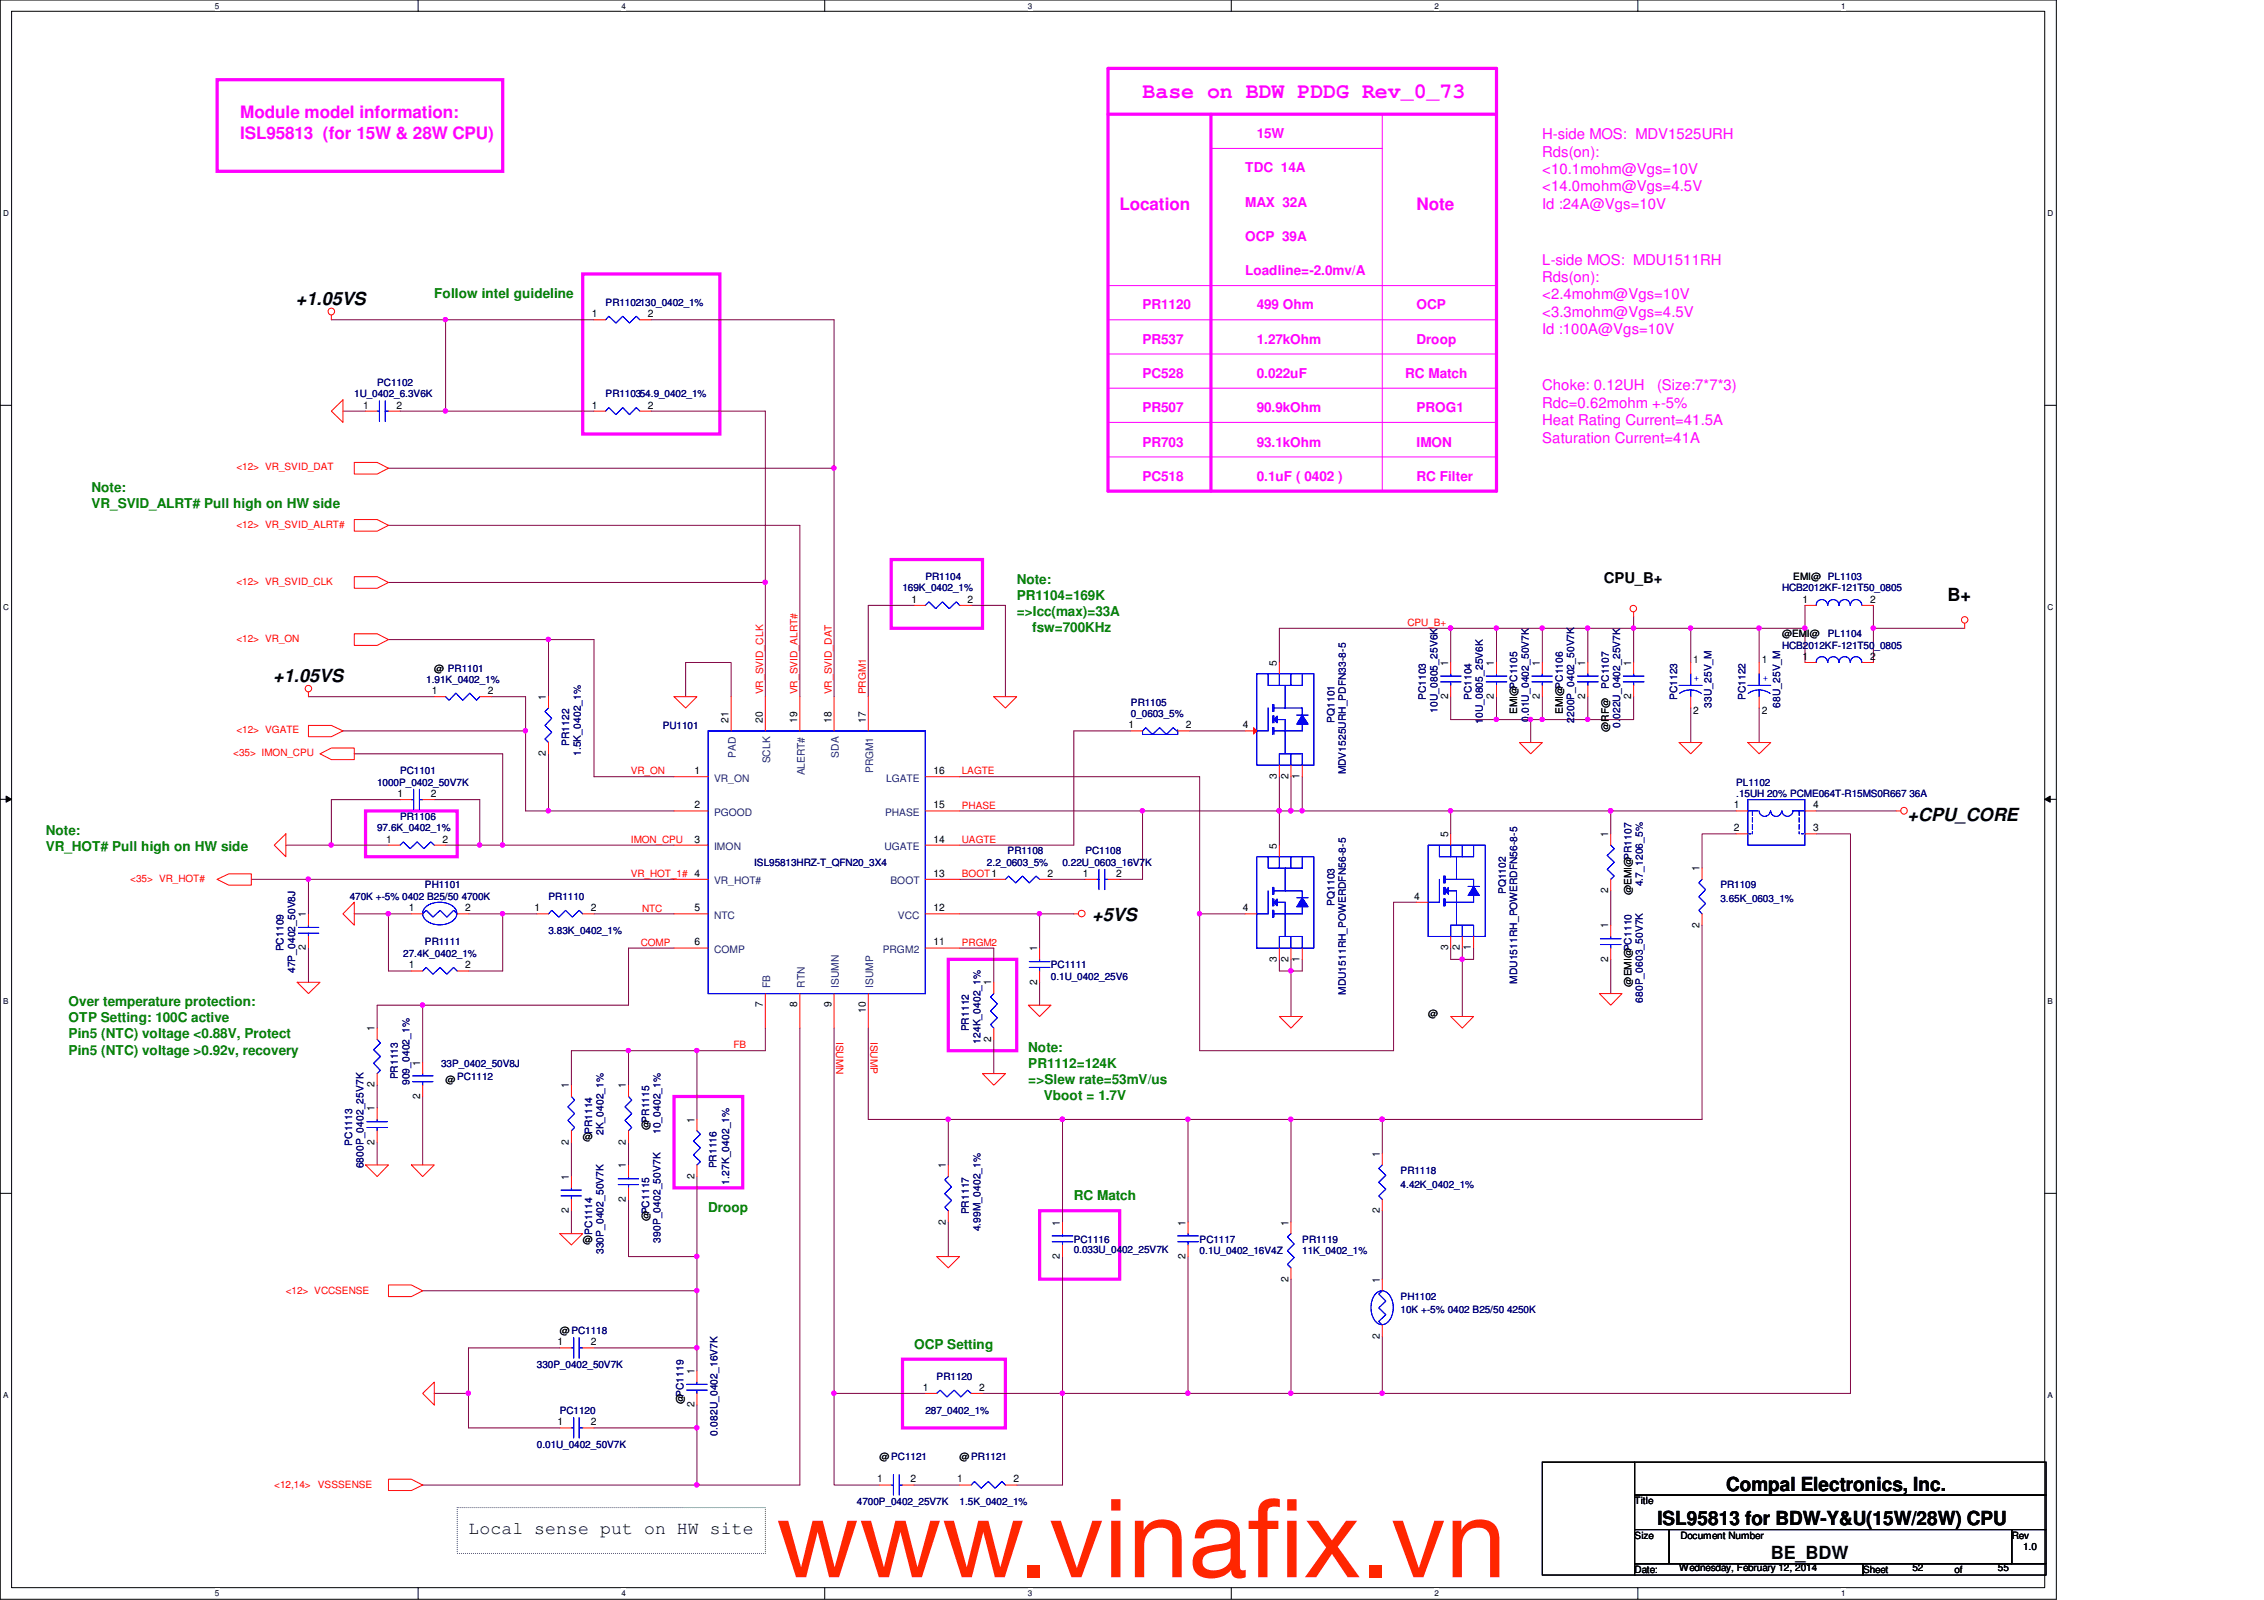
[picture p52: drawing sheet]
<svg xmlns="http://www.w3.org/2000/svg" width="297mm" height="210mm" viewBox="0 0 297 210" stroke-linecap="round" stroke-linejoin="round" font-family="sans-serif">
<defs><g id="words">
<g font-size="14.1" fill="#ff2600">
<text x="101.8" y="206.9">www.vinaf</text>
<text x="163.7" y="206.9">ix.vn</text>
</g>
<text font-size="2.8" fill="#f0f" x="149.9" y="12.8">Base on BDW PDDG Rev_0_73</text>
<g font-size="2.5">
<text x="226.5" y="195.5">Compal Electronics, Inc.</text>
<text x="217.5" y="200">ISL95813 for BDW-Y&amp;U(15W/28W) CPU</text>
</g>
<g font-size="2.4">
<text x="38.8" y="40">+1.05VS</text>
<text x="255.5" y="78.8">B+</text>
<text x="35.9" y="89.4">+1.05VS</text>
<text x="250.3" y="107.7">+CPU_CORE</text>
<text x="143.3" y="120.9">+5VS</text>
<text x="61.5" y="201.2">Local sense put on HW site</text>
<text x="232.3" y="204.5">BE_BDW</text>
</g>
<g font-size="2.2" fill="#f0f">
<text x="31.5" y="15.5">Module model information:</text>
<text x="31.5" y="18.2">ISL95813 (for 15W &amp; 28W CPU)</text>
<text x="146.9" y="27.5">Location</text>
<text x="185.8" y="27.5">Note</text>
</g>
<g font-size="1.9" fill="#f0f">
<text x="202.4" y="18.2">H-side MOS: MDV1525URH</text>
<text x="202.4" y="20.5">Rds(on):</text>
<text x="202.4" y="22.8">&lt;10.1mohm@Vgs=10V</text>
<text x="202.4" y="25.1">&lt;14.0mohm@Vgs=4.5V</text>
<text x="202.4" y="27.4">Id :24A@Vgs=10V</text>
<text x="202.4" y="34.7">L-side MOS: MDU1511RH</text>
<text x="202.4" y="37">Rds(on):</text>
<text x="202.4" y="39.3">&lt;2.4mohm@Vgs=10V</text>
<text x="202.4" y="41.6">&lt;3.3mohm@Vgs=4.5V</text>
<text x="202.4" y="43.9">Id :100A@Vgs=10V</text>
<text x="202.4" y="51.2">Choke: 0.12UH</text>
<text x="202.4" y="53.5">Rdc=0.62mohm +-5%</text>
<text x="217.4" y="51.2">(Size:7*7*3)</text>
<text x="202.4" y="55.8">Heat Rating Current=41.5A</text>
<text x="202.4" y="58.1">Saturation Current=41A</text>
</g>
<text font-size="1.9" x="210.4" y="76.5">CPU_B+</text>
<g font-size="1.8" fill="#f0f">
<text x="163.4" y="22.6">TDC 14A</text>
<text x="164.9" y="18.1">15W</text>
<text x="163.4" y="27.1">MAX 32A</text>
<text x="163.4" y="31.6">OCP 39A</text>
<text x="149.9" y="40.6">PR1120</text>
<text x="163.4" y="36.1">Loadline=-2.0mv/A</text>
<text x="164.9" y="40.6">499 Ohm</text>
<text x="185.8" y="40.6">OCP</text>
<text x="149.9" y="45.1">PR537</text>
<text x="164.9" y="45.1">1.27kOhm</text>
<text x="185.8" y="45.1">Droop</text>
<text x="149.9" y="49.6">PC528</text>
<text x="164.9" y="49.6">0.022uF</text>
<text x="184.4" y="49.6">RC Match</text>
<text x="149.9" y="54.1">PR507</text>
<text x="149.9" y="58.6">PR703</text>
<text x="164.9" y="54.1">90.9kOhm</text>
<text x="164.9" y="58.6">93.1kOhm</text>
<text x="185.8" y="54.1">PROG1</text>
<text x="185.8" y="58.6">IMON</text>
<text x="149.9" y="63.1">PC518</text>
<text x="164.9" y="63.1">0.1uF ( 0402 )</text>
<text x="185.8" y="63.1">RC Filter</text>
</g>
<g font-size="1.8" fill="#008000">
<text x="57" y="39.1">Follow intel guideline</text>
<text x="12" y="64.6">Note:</text>
<text x="12" y="66.7">VR_SVID_ALRT# Pull high on HW side</text>
<text x="133.4" y="76.6">Note:</text>
<text x="133.4" y="78.7">PR1104=169K</text>
<text x="133.4" y="80.8">=&gt;Icc(max)=33A</text>
<text x="135.4" y="82.9">fsw=700KHz</text>
<text x="6" y="109.5">Note:</text>
<text x="6" y="111.6">VR_HOT# Pull high on HW side</text>
<text x="9" y="132">Over temperature protection:</text>
<text x="9" y="134.1">OTP Setting: 100C active</text>
<text x="9" y="136.2">Pin5 (NTC) voltage &lt;0.88V, Protect</text>
<text x="9" y="138.3">Pin5 (NTC) voltage &gt;0.92v, recovery</text>
<text x="134.9" y="138">Note:</text>
<text x="134.9" y="140.1">PR1112=124K</text>
<text x="134.9" y="142.2">=&gt;Slew rate=53mV/us</text>
<text x="136.9" y="144.4">Vboot = 1.7V</text>
<text x="92.9" y="159">Droop</text>
<text x="140.9" y="157.5">RC Match</text>
<text x="119.9" y="177">OCP Setting</text>
</g>
<g font-size="1.4">
<text x="77.6" y="41.6">1</text>
<text x="85" y="41.6">2</text>
<text x="47.7" y="53.6">1</text>
<text x="52" y="53.6">2</text>
<text x="77.6" y="53.6">1</text>
<text x="85" y="53.6">2</text>
<text x="119.6" y="79.1">1</text>
<text x="127" y="79.1">2</text>
<text x="236.5" y="79.1">1</text>
<text x="245.4" y="79.1">2</text>
<text x="167.5" y="87.3" transform="rotate(-90 167.5 87.3)">5</text>
<text x="190" y="87.3" transform="rotate(-90 190 87.3)">1</text>
<text x="196" y="87.3" transform="rotate(-90 196 87.3)">1</text>
<text x="202" y="87.3" transform="rotate(-90 202 87.3)">1</text>
<text x="208" y="87.3" transform="rotate(-90 208 87.3)">1</text>
<text x="214" y="87.3" transform="rotate(-90 214 87.3)">1</text>
<text x="222.2" y="87">1</text>
<text x="231.1" y="87">1</text>
<text x="236.5" y="86.6">1</text>
<text x="245.4" y="86.6">2</text>
<text x="56.6" y="91.1">1</text>
<text x="64" y="91.1">2</text>
<text x="71.6" y="91.8" transform="rotate(-90 71.6 91.8)">1</text>
<text x="95.6" y="94.8" transform="rotate(-90 95.6 94.8)">21</text>
<text x="100.1" y="94.8" transform="rotate(-90 100.1 94.8)">20</text>
<text x="104.6" y="94.8" transform="rotate(-90 104.6 94.8)">19</text>
<text x="109.1" y="94.8" transform="rotate(-90 109.1 94.8)">18</text>
<text x="113.6" y="94.8" transform="rotate(-90 113.6 94.8)">17</text>
<text x="148.1" y="95.5">1</text>
<text x="155.6" y="95.5">2</text>
<text x="163.1" y="95.5">4</text>
<text x="190" y="91.7" transform="rotate(-90 190 91.7)">2</text>
<text x="196" y="91.7" transform="rotate(-90 196 91.7)">2</text>
<text x="202" y="91.7" transform="rotate(-90 202 91.7)">2</text>
<text x="208" y="91.7" transform="rotate(-90 208 91.7)">2</text>
<text x="214" y="91.7" transform="rotate(-90 214 91.7)">2</text>
<text x="222.2" y="93.7">2</text>
<text x="231.1" y="93.7">2</text>
<text x="71.6" y="99.2" transform="rotate(-90 71.6 99.2)">2</text>
<text x="91.1" y="101.6">1</text>
<text x="122.5" y="101.6">16</text>
<text x="52.2" y="104.6">1</text>
<text x="56.5" y="104.6">2</text>
<text x="91.1" y="106">2</text>
<text x="122.5" y="106">15</text>
<text x="167.5" y="102.2" transform="rotate(-90 167.5 102.2)">3</text>
<text x="169" y="102.2" transform="rotate(-90 169 102.2)">2</text>
<text x="170.5" y="102.2" transform="rotate(-90 170.5 102.2)">1</text>
<text x="227.5" y="106">1</text>
<text x="237.9" y="106">4</text>
<text x="50.7" y="110.5">1</text>
<text x="58" y="110.5">2</text>
<text x="91.1" y="110.5">3</text>
<text x="122.5" y="110.5">14</text>
<text x="167.5" y="111.3" transform="rotate(-90 167.5 111.3)">5</text>
<text x="190" y="109.8" transform="rotate(-90 190 109.8)">5</text>
<text x="211" y="109.8" transform="rotate(-90 211 109.8)">1</text>
<text x="227.5" y="109.1">2</text>
<text x="237.9" y="109.1">3</text>
<text x="53.6" y="119.5">1</text>
<text x="61" y="119.5">2</text>
<text x="70.1" y="119.5">1</text>
<text x="77.5" y="119.5">2</text>
<text x="91.1" y="119.5">5</text>
<text x="122.5" y="115">13</text>
<text x="122.5" y="119.5">12</text>
<text x="137.5" y="115">2</text>
<text x="142.1" y="115">1</text>
<text x="146.4" y="115">2</text>
<text x="163.1" y="119.5">4</text>
<text x="185.5" y="118">4</text>
<text x="211" y="117.2" transform="rotate(-90 211 117.2)">2</text>
<text x="223" y="114.3" transform="rotate(-90 223 114.3)">1</text>
<text x="40.1" y="124.7" transform="rotate(-90 40.1 124.7)">2</text>
<text x="40.1" y="120.3" transform="rotate(-90 40.1 120.3)">1</text>
<text x="91.1" y="124">6</text>
<text x="122.5" y="124">11</text>
<text x="136.1" y="124.8" transform="rotate(-90 136.1 124.8)">1</text>
<text x="190" y="124.7" transform="rotate(-90 190 124.7)">3</text>
<text x="191.5" y="124.7" transform="rotate(-90 191.5 124.7)">2</text>
<text x="193" y="124.7" transform="rotate(-90 193 124.7)">1</text>
<text x="211" y="121.8" transform="rotate(-90 211 121.8)">1</text>
<text x="223" y="121.7" transform="rotate(-90 223 121.7)">2</text>
<text x="53.6" y="127">1</text>
<text x="61" y="127">2</text>
<text x="130" y="129.3" transform="rotate(-90 130 129.3)">1</text>
<text x="136.1" y="129.2" transform="rotate(-90 136.1 129.2)">2</text>
<text x="167.5" y="126.2" transform="rotate(-90 167.5 126.2)">3</text>
<text x="169" y="126.2" transform="rotate(-90 169 126.2)">2</text>
<text x="170.5" y="126.2" transform="rotate(-90 170.5 126.2)">1</text>
<text x="211" y="126.2" transform="rotate(-90 211 126.2)">2</text>
<text x="49.1" y="135.3" transform="rotate(-90 49.1 135.3)">1</text>
<text x="100.1" y="132.2" transform="rotate(-90 100.1 132.2)">7</text>
<text x="104.6" y="132.2" transform="rotate(-90 104.6 132.2)">8</text>
<text x="109.1" y="132.2" transform="rotate(-90 109.1 132.2)">9</text>
<text x="113.6" y="132.9" transform="rotate(-90 113.6 132.9)">10</text>
<text x="130" y="136.7" transform="rotate(-90 130 136.7)">2</text>
<text x="49.1" y="142.7" transform="rotate(-90 49.1 142.7)">2</text>
<text x="55.1" y="139.8" transform="rotate(-90 55.1 139.8)">1</text>
<text x="74.6" y="142.8" transform="rotate(-90 74.6 142.8)">1</text>
<text x="82.1" y="142.8" transform="rotate(-90 82.1 142.8)">1</text>
<text x="49.1" y="145.8" transform="rotate(-90 49.1 145.8)">1</text>
<text x="55.1" y="144.2" transform="rotate(-90 55.1 144.2)">2</text>
<text x="91.1" y="147.3" transform="rotate(-90 91.1 147.3)">1</text>
<text x="49.1" y="150.2" transform="rotate(-90 49.1 150.2)">2</text>
<text x="74.6" y="154.8" transform="rotate(-90 74.6 154.8)">1</text>
<text x="74.6" y="150.2" transform="rotate(-90 74.6 150.2)">2</text>
<text x="82.1" y="153.3" transform="rotate(-90 82.1 153.3)">1</text>
<text x="82.1" y="150.2" transform="rotate(-90 82.1 150.2)">2</text>
<text x="91.1" y="154.6" transform="rotate(-90 91.1 154.6)">2</text>
<text x="124.1" y="153.3" transform="rotate(-90 124.1 153.3)">1</text>
<text x="181" y="151.8" transform="rotate(-90 181 151.8)">1</text>
<text x="74.6" y="159.2" transform="rotate(-90 74.6 159.2)">2</text>
<text x="82.1" y="157.6" transform="rotate(-90 82.1 157.6)">2</text>
<text x="124.1" y="160.7" transform="rotate(-90 124.1 160.7)">2</text>
<text x="139.1" y="160.8" transform="rotate(-90 139.1 160.8)">1</text>
<text x="155.5" y="160.8" transform="rotate(-90 155.5 160.8)">1</text>
<text x="169" y="160.8" transform="rotate(-90 169 160.8)">1</text>
<text x="181" y="159.2" transform="rotate(-90 181 159.2)">2</text>
<text x="139.1" y="165.1" transform="rotate(-90 139.1 165.1)">2</text>
<text x="155.5" y="165.1" transform="rotate(-90 155.5 165.1)">2</text>
<text x="169" y="168.1" transform="rotate(-90 169 168.1)">2</text>
<text x="181" y="168.3" transform="rotate(-90 181 168.3)">1</text>
<text x="73.1" y="176.5">1</text>
<text x="77.5" y="176.5">2</text>
<text x="181" y="175.6" transform="rotate(-90 181 175.6)">2</text>
<text x="91.1" y="184.6" transform="rotate(-90 91.1 184.6)">2</text>
<text x="91.1" y="180.3" transform="rotate(-90 91.1 180.3)">1</text>
<text x="121.1" y="182.5">1</text>
<text x="128.5" y="182.5">2</text>
<text x="73.1" y="187">1</text>
<text x="77.5" y="187">2</text>
<text x="115.1" y="194.5">1</text>
<text x="119.5" y="194.5">2</text>
<text x="125.6" y="194.5">1</text>
<text x="133" y="194.5">2</text>
</g>
<g font-size="1.4" fill="#004080">
<text x="96.6" y="99.4" transform="rotate(-90 96.6 99.4)">PAD</text>
<text x="101" y="100.2" transform="rotate(-90 101 100.2)">SCLK</text>
<text x="105.6" y="101.7" transform="rotate(-90 105.6 101.7)">ALERT#</text>
<text x="110.1" y="99.4" transform="rotate(-90 110.1 99.4)">SDA</text>
<text x="114.6" y="101.4" transform="rotate(-90 114.6 101.4)">PRGM1</text>
<text x="93.7" y="102.5">VR_ON</text>
<text x="93.7" y="107">PGOOD</text>
<text x="116.1" y="107">PHASE</text>
<text x="116.2" y="102.5">LGATE</text>
<text x="93.7" y="111.5">IMON</text>
<text x="116" y="111.5">UGATE</text>
<text x="93.7" y="116">VR_HOT#</text>
<text x="116.8" y="116">BOOT</text>
<text x="93.7" y="120.5">NTC</text>
<text x="93.7" y="125">COMP</text>
<text x="115.8" y="125">PRGM2</text>
<text x="117.8" y="120.5">VCC</text>
<text x="101" y="129.6" transform="rotate(-90 101 129.6)">FB</text>
<text x="105.6" y="129.6" transform="rotate(-90 105.6 129.6)">RTN</text>
<text x="110.1" y="129.6" transform="rotate(-90 110.1 129.6)">ISUMN</text>
<text x="114.6" y="129.6" transform="rotate(-90 114.6 129.6)">ISUMP</text>
</g>
<g font-size="1.3" fill="#000080">
<text x="79.5" y="40.1">PR1102130_0402_1%</text>
<text x="46.5" y="52.1">1U_0402_6.3V6K</text>
<text x="49.5" y="50.6">PC1102</text>
<text x="79.5" y="52.1">PR110354.9_0402_1%</text>
<text x="118.4" y="77.6">169K_0402_1%</text>
<text x="121.4" y="76.1">PR1104</text>
<text x="233.8" y="77.6">HCB2012KF-121T50_0805</text>
<text x="239.8" y="83.6">PL1104</text>
<text x="55.9" y="89.6">1.91K_0402_1%</text>
<text x="233.8" y="85.1">HCB2012KF-121T50_0805</text>
<text x="86.9" y="95.6">PU1101</text>
<text x="148.4" y="92.6">PR1105</text>
<text x="148.4" y="94.1">0_0603_5%</text>
<text x="175.1" y="94.8" transform="rotate(-90 175.1 94.8)">PQ1101</text>
<text x="187.1" y="91.9" transform="rotate(-90 187.1 91.9)">PC1103</text>
<text x="188.6" y="93.5" transform="rotate(-90 188.6 93.5)">10U_0805_25V6K</text>
<text x="193.1" y="91.9" transform="rotate(-90 193.1 91.9)">PC1104</text>
<text x="194.6" y="95" transform="rotate(-90 194.6 95)">10U_0805_25V6K</text>
<text x="200.6" y="94.7" transform="rotate(-90 200.6 94.7)">0.01U_0402_50V7K</text>
<text x="206.5" y="94.8" transform="rotate(-90 206.5 94.8)">2200P_0402_50V7K</text>
<text x="211.1" y="90.3" transform="rotate(-90 211.1 90.3)">PC1107</text>
<text x="212.6" y="95.5" transform="rotate(-90 212.6 95.5)">0.022U_0402_25V7K</text>
<text x="220" y="91.9" transform="rotate(-90 220 91.9)">PC1123</text>
<text x="224.5" y="92.9" transform="rotate(-90 224.5 92.9)">33U_25V_M</text>
<text x="229" y="91.9" transform="rotate(-90 229 91.9)">PC1122</text>
<text x="233.5" y="92.9" transform="rotate(-90 233.5 92.9)">68U_25V_M</text>
<text x="52.5" y="101.6">PC1101</text>
<text x="74.7" y="97.8" transform="rotate(-90 74.7 97.8)">PR1122</text>
<text x="76.2" y="99.2" transform="rotate(-90 76.2 99.2)">1.5K_0402_1%</text>
<text x="176.6" y="101.6" transform="rotate(-90 176.6 101.6)">MDV1525URH_PDFN33-8-5</text>
<text x="49.5" y="103.1">1000P_0402_50V7K</text>
<text x="52.5" y="107.6">PR1106</text>
<text x="227.8" y="103.1">PL1102</text>
<text x="227.8" y="104.6">.15UH 20% PCME064T-R15MS0R667 36A</text>
<text x="49.5" y="109.1">97.6K_0402_1%</text>
<text x="98.9" y="113.6">ISL95813HRZ-T_QFN20_3X4</text>
<text x="129.5" y="113.6">2.2_0603_5%</text>
<text x="132.2" y="112.1">PR1108</text>
<text x="139.4" y="113.6">0.22U_0603_16V7K</text>
<text x="142.4" y="112.1">PC1108</text>
<text x="45.9" y="118.1">470K +-5% 0402 B25/50 4700K</text>
<text x="55.7" y="116.5">PH1101</text>
<text x="72" y="118.1">PR1110</text>
<text x="175.1" y="118.8" transform="rotate(-90 175.1 118.8)">PQ1103</text>
<text x="197.6" y="117.3" transform="rotate(-90 197.6 117.3)">PQ1102</text>
<text x="215.6" y="116.3" transform="rotate(-90 215.6 116.3)">4.7_1206_5%</text>
<text x="225.7" y="116.5">PR1109</text>
<text x="225.7" y="118.4">3.65K_0603_1%</text>
<text x="37.2" y="124.8" transform="rotate(-90 37.2 124.8)">PC1109</text>
<text x="52.9" y="125.6">27.4K_0402_1%</text>
<text x="55.7" y="124">PR1111</text>
<text x="72" y="122.6">3.83K_0402_1%</text>
<text x="38.7" y="127.7" transform="rotate(-90 38.7 127.7)">47P_0402_50V8J</text>
<text x="137.9" y="127">PC1111</text>
<text x="137.9" y="128.6">0.1U_0402_25V6</text>
<text x="176.6" y="130.5" transform="rotate(-90 176.6 130.5)">MDU1511RH_POWERDFN56-8-5</text>
<text x="199" y="129" transform="rotate(-90 199 129)">MDU1511RH_POWERDFN56-8-5</text>
<text x="215.6" y="131.6" transform="rotate(-90 215.6 131.6)">680P_0603_50V7K</text>
<text x="127.1" y="135.3" transform="rotate(-90 127.1 135.3)">PR1112</text>
<text x="128.6" y="136.9" transform="rotate(-90 128.6 136.9)">124K_0402_1%</text>
<text x="52.2" y="141.6" transform="rotate(-90 52.2 141.6)">PR1113</text>
<text x="53.7" y="142.4" transform="rotate(-90 53.7 142.4)">909_0402_1%</text>
<text x="57.9" y="140">33P_0402_50V8J</text>
<text x="77.7" y="148.8" transform="rotate(-90 77.7 148.8)">PR1114</text>
<text x="79.2" y="148.9" transform="rotate(-90 79.2 148.9)">2K_0402_1%</text>
<text x="86.7" y="148.8" transform="rotate(-90 86.7 148.8)">10_0402_1%</text>
<text x="46.2" y="150.3" transform="rotate(-90 46.2 150.3)">PC1113</text>
<text x="47.7" y="153.3" transform="rotate(-90 47.7 153.3)">6800P_0402_25V7K</text>
<text x="94" y="153.3" transform="rotate(-90 94 153.3)">PR1116</text>
<text x="95.7" y="155.4" transform="rotate(-90 95.7 155.4)">1.27K_0402_1%</text>
<text x="183.8" y="154">PR1118</text>
<text x="183.8" y="155.8">4.42K_0402_1%</text>
<text x="77.7" y="162" transform="rotate(-90 77.7 162)">PC1114</text>
<text x="127.1" y="159.3" transform="rotate(-90 127.1 159.3)">PR1117</text>
<text x="128.6" y="161.5" transform="rotate(-90 128.6 161.5)">4.99M_0402_1%</text>
<text x="79.2" y="164.5" transform="rotate(-90 79.2 164.5)">330P_0402_50V7K</text>
<text x="86.7" y="163" transform="rotate(-90 86.7 163)">390P_0402_50V7K</text>
<text x="140.9" y="163">PC1116</text>
<text x="140.9" y="164.4">0.033U_0402_25V7K</text>
<text x="157.4" y="163">PC1117</text>
<text x="157.4" y="164.5">0.1U_0402_16V4Z</text>
<text x="170.9" y="163">PR1119</text>
<text x="170.9" y="164.5">11K_0402_1%</text>
<text x="183.8" y="170.5">PH1102</text>
<text x="183.8" y="172.3">10K +-5% 0402 B25/50 4250K</text>
<text x="70.4" y="179.5">330P_0402_50V7K</text>
<text x="73.4" y="185.5">PC1120</text>
<text x="121.4" y="185.5">287_0402_1%</text>
<text x="122.9" y="181">PR1120</text>
<text x="70.4" y="190">0.01U_0402_50V7K</text>
<text x="94.1" y="188.3" transform="rotate(-90 94.1 188.3)">0.082U_0402_16V7K</text>
<text x="112.4" y="197.5">4700P_0402_25V7K</text>
<text x="125.9" y="197.5">1.5K_0402_1%</text>
</g>
<g font-size="1.3" fill="#f00">
<text x="31" y="61.7">&lt;12&gt; VR_SVID_DAT</text>
<text x="31" y="69.2">&lt;12&gt; VR_SVID_ALRT#</text>
<text x="31" y="76.7">&lt;12&gt; VR_SVID_CLK</text>
<text x="184.7" y="82.1">CPU_B+</text>
<text x="31" y="84.2">&lt;12&gt; VR_ON</text>
<text x="100.1" y="91.1" transform="rotate(-90 100.1 91.1)">VR_SVID_CLK</text>
<text x="104.6" y="91.1" transform="rotate(-90 104.6 91.1)">VR_SVID_ALRT#</text>
<text x="109.1" y="91.1" transform="rotate(-90 109.1 91.1)">VR_SVID_DAT</text>
<text x="113.6" y="91.1" transform="rotate(-90 113.6 91.1)">PRGM1</text>
<text x="30.6" y="99.2">&lt;35&gt; IMON_CPU</text>
<text x="31" y="96.2">&lt;12&gt; VGATE</text>
<text x="82.8" y="101.6">VR_ON</text>
<text x="126.2" y="101.6">LAGTE</text>
<text x="126.2" y="106.1">PHASE</text>
<text x="82.8" y="110.6">IMON_CPU</text>
<text x="126.2" y="110.6">UAGTE</text>
<text x="17.1" y="115.7">&lt;35&gt; VR_HOT#</text>
<text x="82.8" y="115.1">VR_HOT_1# 4</text>
<text x="84.2" y="119.6">NTC</text>
<text x="126.2" y="115.1">BOOT1</text>
<text x="84.1" y="124.1">COMP</text>
<text x="126.2" y="124.1">PRGM2</text>
<text x="96.2" y="137.5">FB</text>
<text x="109.7" y="136.7" transform="rotate(90 109.7 136.7)">ISUMN</text>
<text x="114.2" y="136.7" transform="rotate(90 114.2 136.7)">ISUMP</text>
<text x="37.5" y="169.8">&lt;12&gt; VCCSENSE</text>
<text x="36" y="195.2">&lt;12,14&gt;</text>
<text x="41.7" y="195.2">VSSSENSE</text>
</g>
<g font-size="1.3">
<text x="235.3" y="76.1">EMI@ PL1103</text>
<text x="233.8" y="83.6">@EMI@</text>
<text x="57" y="88.1">@ PR1101</text>
<text x="199" y="93.6" transform="rotate(-90 199 93.6)">EMI@PC1105</text>
<text x="205.1" y="93.6" transform="rotate(-90 205.1 93.6)">EMI@PC1106</text>
<text x="211.1" y="96.1" transform="rotate(-90 211.1 96.1)">@RF@</text>
<text x="214" y="117.5" transform="rotate(-90 214 117.5)">@EMI@PR1107</text>
<text x="214" y="129.5" transform="rotate(-90 214 129.5)">@EMI@PC1110</text>
<text x="187.4" y="133.5">@</text>
<text x="58.5" y="142">@PC1112</text>
<text x="76.5" y="149.5">@</text>
<text x="85.2" y="148.2" transform="rotate(-90 85.2 148.2)">@PR1115</text>
<text x="85.2" y="160.2" transform="rotate(-90 85.2 160.2)">@PC1115</text>
<text x="76.5" y="163">@</text>
<text x="73.4" y="175">@PC1118</text>
<text x="89.7" y="184.2" transform="rotate(-90 89.7 184.2)">@PC1119</text>
<text x="115.4" y="191.5">@PC1121</text>
<text x="125.9" y="191.5">@PR1121</text>
<text x="214.5" y="197.3">Title</text>
<text x="214.5" y="201.8">Size</text>
<text x="220.5" y="201.8">Document Number</text>
<text x="263.9" y="201.8">Rev</text>
<text x="265.4" y="203.3">1.0</text>
<text x="214.5" y="206.3">Date:</text>
<text x="220.3" y="206.2">Wednesday, February 12, 2014</text>
<text x="244.4" y="206.3">Sheet</text>
<text x="250.9" y="206.2">52</text>
<text x="256.5" y="206.3">of</text>
<text x="262.1" y="206.2">55</text>
</g>
<g font-size="1.3" fill="#00f">
<text x="222.2" y="89.3">+</text>
<text x="231.3" y="89.3">+</text>
</g>
<g font-size="1.1">
<text x="28.2" y="1.1">5</text>
<text x="81.5" y="1.1">4</text>
<text x="134.9" y="1.1">3</text>
<text x="188.2" y="1.1">2</text>
<text x="241.6" y="1.1">1</text>
<text x=".4" y="28.3">D</text>
<text x="268.6" y="28.3">D</text>
<text x=".4" y="80">C</text>
<text x="268.6" y="80">C</text>
<text x=".4" y="131.7">B</text>
<text x="268.6" y="131.7">B</text>
<text x=".4" y="183.3">A</text>
<text x="268.6" y="183.3">A</text>
<text x="28.2" y="209.4">5</text>
<text x="81.5" y="209.4">4</text>
<text x="134.9" y="209.4">3</text>
<text x="188.2" y="209.4">2</text>
<text x="241.6" y="209.4">1</text>
</g>
</g></defs>
<path d="M0 0h269.8v209.8h-269.8zM1.5 1.5h266.8v206.8h-266.8z" fill="none" stroke="#000" stroke-width=".13"/>
<g fill="#fff">
<path d="M28.2 .2h.6v1.2h-.6z"/>
<path d="M28.2 208.5h.6v1.1h-.6z"/>
</g>
<path d="M54.9 0v1.5M54.9 208.3v1.5" fill="none" stroke="#000" stroke-width=".13"/>
<g fill="#fff">
<path d="M81.5 .2h.6v1.2h-.6z"/>
<path d="M81.5 208.5h.6v1.1h-.6z"/>
</g>
<path d="M108.2 0v1.5M108.2 208.3v1.5" fill="none" stroke="#000" stroke-width=".13"/>
<g fill="#fff">
<path d="M134.9 .2h.6v1.2h-.6z"/>
<path d="M134.9 208.5h.6v1.1h-.6z"/>
</g>
<path d="M161.5 0v1.5M161.5 208.3v1.5" fill="none" stroke="#000" stroke-width=".13"/>
<g fill="#fff">
<path d="M188.2 .2h.6v1.2h-.6z"/>
<path d="M188.2 208.5h.6v1.1h-.6z"/>
</g>
<path d="M214.9 0v1.5M214.9 208.3v1.5" fill="none" stroke="#000" stroke-width=".13"/>
<g fill="#fff">
<path d="M241.6 .2h.5v1.2h-.5z"/>
<path d="M241.6 208.5h.5v1.1h-.5z"/>
<path d="M.4 27.3h.8v1.2h-.8z"/>
<path d="M268.7 27.3h.7v1.2h-.7z"/>
<path d="M.4 79h.8v1.2h-.8z"/>
<path d="M268.7 79h.7v1.2h-.7z"/>
</g>
<path d="M0 53.2h1.5M268.3 53.2h1.5" fill="none" stroke="#000" stroke-width=".13"/>
<g fill="#fff">
<path d="M.4 130.7h.7v1.2h-.7z"/>
<path d="M268.7 130.7h.7v1.2h-.7z"/>
</g>
<path d="M0 104.9h1.5M.8 104.4l.7 .5-.7 .3zM268.3 104.9h1.5M268.3 104.9l.7-.5v.8z" fill="none" stroke="#000" stroke-width=".13"/>
<path d="M.8 104.4l.7 .5-.7 .3zM268.3 104.9l.7-.5v.8z" fill="#000"/>
<g fill="#fff">
<path d="M.4 182.4h.7v1.2h-.7z"/>
<path d="M268.7 182.4h.7v1.2h-.7z"/>
</g>
<path d="M0 156.6h1.5M268.3 156.6h1.5" fill="none" stroke="#000" stroke-width=".13"/>
<path d="M60 197.8h40.4v6h-40.4z" fill="none" stroke="#000" stroke-width=".13" stroke-dasharray="0 .3"/>
<path d="M28.5 10.5h37.5v12h-37.5zM145.4 9h50.9v55.4h-50.9zM145.4 15h50.9M158.9 15v49.4M76.5 35.9h17.9v21h-17.9zM116.9 73.4h12v9h-12zM48 106.4h12v6h-12zM124.4 125.9h9v11.9h-9zM88.4 143.9h9.1v11.9h-9.1zM136.4 158.8h10.5v9h-10.5zM118.4 178.3h13.5v9h-13.5z" fill="none" stroke="#f0f" stroke-width=".42"/>
<path d="M158.9 19.5h22.5M181.4 15v49.4M145.4 37.5h50.9M145.4 59.9h50.9M145.4 55.4h50.9M145.4 42h50.9M145.4 46.4h50.9M145.4 50.9h50.9" fill="none" stroke="#f0f" stroke-width=".13"/>
<path d="M190.3 91.4v3M196.3 91.4v3M200.8 94.4v3" fill="none" stroke="#800040" stroke-width=".13"/>
<circle cx="200.8" cy="94.4" r=".29" fill="#f0f"/>
<circle cx="200.8" cy="94.4" r=".29" fill="none" stroke="#f0f" stroke-width=".13"/>
<path d="M190.3 82.4v4.5" fill="none" stroke="#800040" stroke-width=".13"/>
<circle cx="190.3" cy="82.4" r=".29" fill="#f0f"/>
<circle cx="190.3" cy="82.4" r=".29" fill="none" stroke="#f0f" stroke-width=".13"/>
<path d="M190.3 94.4h6M196.3 82.4v4.5M66 119.9v7.5" fill="none" stroke="#800040" stroke-width=".13"/>
<circle cx="65.9" cy="119.9" r=".29" fill="#f0f"/>
<circle cx="65.9" cy="119.9" r=".29" fill="none" stroke="#f0f" stroke-width=".13"/>
<path d="M51 119.9v7.5M61.5 127.4h4.5" fill="none" stroke="#800040" stroke-width=".13"/>
<circle cx="50.9" cy="119.9" r=".29" fill="#f0f"/>
<circle cx="50.9" cy="119.9" r=".29" fill="none" stroke="#f0f" stroke-width=".13"/>
<path d="M167.9 106.4v4.5M170.9 101.9v4.5M51 127.4h3" fill="none" stroke="#800040" stroke-width=".13"/>
<circle cx="167.8" cy="106.4" r=".29" fill="#f0f"/>
<circle cx="167.8" cy="106.4" r=".29" fill="none" stroke="#f0f" stroke-width=".13"/>
<path d="M167.9 125.9v1.5h1.5M169.4 125.9v1.5M169.4 127.4v6" fill="none" stroke="#800040" stroke-width=".13"/>
<circle cx="169.3" cy="127.4" r=".29" fill="#f0f"/>
<circle cx="169.3" cy="127.4" r=".29" fill="none" stroke="#f0f" stroke-width=".13"/>
<path d="M167.9 82.4v4.5M167.9 101.9v4.5" fill="none" stroke="#800040" stroke-width=".13"/>
<circle cx="167.8" cy="106.4" r=".29" fill="#f0f"/>
<circle cx="167.8" cy="106.4" r=".29" fill="none" stroke="#f0f" stroke-width=".13"/>
<path d="M169.4 101.9v4.5" fill="none" stroke="#800040" stroke-width=".13"/>
<circle cx="169.3" cy="106.4" r=".29" fill="#f0f"/>
<circle cx="169.3" cy="106.4" r=".29" fill="none" stroke="#f0f" stroke-width=".13"/>
<path d="M51 119.9h3M137.9 115.4h4.5M157.4 119.9h6M211.3 106.4v3M170.9 125.9v1.5h-1.5M211.3 125.9v4.4" fill="none" stroke="#800040" stroke-width=".13"/>
<circle cx="211.3" cy="106.4" r=".29" fill="#f0f"/>
<circle cx="211.3" cy="106.4" r=".29" fill="none" stroke="#f0f" stroke-width=".13"/>
<path d="M190.3 82.4h6M40.5 115.4v4.5M40.5 124.4v4.5" fill="none" stroke="#800040" stroke-width=".13"/>
<circle cx="190.3" cy="82.4" r=".29" fill="#f0f"/>
<circle cx="190.3" cy="82.4" r=".29" fill="none" stroke="#f0f" stroke-width=".13"/>
<path d="M167.9 82.4h22.4M40.5 115.4h47.9M61.5 119.9h4.5" fill="none" stroke="#800040" stroke-width=".13"/>
<circle cx="40.4" cy="115.3" r=".29" fill="#f0f"/>
<circle cx="40.4" cy="115.3" r=".29" fill="none" stroke="#f0f" stroke-width=".13"/>
<path d="M190.3 106.4h21" fill="none" stroke="#800040" stroke-width=".13"/>
<circle cx="190.3" cy="106.4" r=".29" fill="#f0f"/>
<circle cx="190.3" cy="106.4" r=".29" fill="none" stroke="#f0f" stroke-width=".13"/>
<path d="M202.4 94.4h5.9" fill="none" stroke="#800040" stroke-width=".13"/>
<circle cx="208.3" cy="94.4" r=".29" fill="#f0f"/>
<circle cx="208.3" cy="94.4" r=".29" fill="none" stroke="#f0f" stroke-width=".13"/>
<circle cx="202.3" cy="94.4" r=".29" fill="#f0f"/>
<circle cx="202.3" cy="94.4" r=".29" fill="none" stroke="#f0f" stroke-width=".13"/>
<path d="M109.4 61.4v30M131.9 79.4v12" fill="none" stroke="#800040" stroke-width=".13"/>
<circle cx="109.4" cy="61.4" r=".29" fill="#f0f"/>
<circle cx="109.4" cy="61.4" r=".29" fill="none" stroke="#f0f" stroke-width=".13"/>
<path d="M51 76.4h49.4" fill="none" stroke="#800040" stroke-width=".13"/>
<circle cx="100.4" cy="76.4" r=".29" fill="#f0f"/>
<circle cx="100.4" cy="76.4" r=".29" fill="none" stroke="#f0f" stroke-width=".13"/>
<path d="M43.5 42h34.4M58.5 42v11.9h19.4M85.4 42h24v19.4h-58.4M85.4 53.9h15M51 68.9h53.9" fill="none" stroke="#800040" stroke-width=".13"/>
<circle cx="58.4" cy="53.9" r=".29" fill="#f0f"/>
<circle cx="58.4" cy="53.9" r=".29" fill="none" stroke="#f0f" stroke-width=".13"/>
<circle cx="58.4" cy="41.9" r=".29" fill="#f0f"/>
<circle cx="58.4" cy="41.9" r=".29" fill="none" stroke="#f0f" stroke-width=".13"/>
<path d="M45 95.9h24M64.5 91.4h4.5M77.9 83.9v18h10.5M43.5 110.9h7.5M57 104.9h5.9v6h-4.4M66 110.9h22.4" fill="none" stroke="#800040" stroke-width=".13"/>
<circle cx="43.4" cy="110.8" r=".29" fill="#f0f"/>
<circle cx="43.4" cy="110.8" r=".29" fill="none" stroke="#f0f" stroke-width=".13"/>
<path d="M52.5 104.9h-9v6M55.5 131.9v7.5M55.5 143.9v8.9M75 149.9v4.5M75 158.8v3" fill="none" stroke="#800040" stroke-width=".13"/>
<circle cx="55.4" cy="131.8" r=".29" fill="#f0f"/>
<circle cx="55.4" cy="131.8" r=".29" fill="none" stroke="#f0f" stroke-width=".13"/>
<path d="M90 86.9v4.5M55.5 131.9h-6v3M77.9 176.8h13.5v3" fill="none" stroke="#800040" stroke-width=".13"/>
<circle cx="91.4" cy="176.8" r=".29" fill="#f0f"/>
<circle cx="91.4" cy="176.8" r=".29" fill="none" stroke="#f0f" stroke-width=".13"/>
<path d="M73.4 176.8h-11.9v6h-4.5M61.5 187.3h11.9M91.4 184.3v3h-13.5" fill="none" stroke="#800040" stroke-width=".13"/>
<circle cx="61.4" cy="182.8" r=".29" fill="#f0f"/>
<circle cx="61.4" cy="182.8" r=".29" fill="none" stroke="#f0f" stroke-width=".13"/>
<path d="M91.4 169.3v7.5M61.5 182.8v4.5" fill="none" stroke="#800040" stroke-width=".13"/>
<circle cx="91.4" cy="169.3" r=".29" fill="#f0f"/>
<circle cx="91.4" cy="169.3" r=".29" fill="none" stroke="#f0f" stroke-width=".13"/>
<path d="M91.4 187.3v7.5h-35.9" fill="none" stroke="#800040" stroke-width=".13"/>
<circle cx="91.4" cy="194.8" r=".29" fill="#f0f"/>
<circle cx="91.4" cy="194.8" r=".29" fill="none" stroke="#f0f" stroke-width=".13"/>
<circle cx="91.4" cy="187.3" r=".29" fill="#f0f"/>
<circle cx="91.4" cy="187.3" r=".29" fill="none" stroke="#f0f" stroke-width=".13"/>
<path d="M181.4 146.9h41.9M91.4 194.8h13.5" fill="none" stroke="#800040" stroke-width=".13"/>
<circle cx="181.3" cy="146.8" r=".29" fill="#f0f"/>
<circle cx="181.3" cy="146.8" r=".29" fill="none" stroke="#f0f" stroke-width=".13"/>
<path d="M45 53.9h3M52.5 53.9h6M40.5 91.4h16.5M72 83.9h5.9M37.5 110.9h6M46.5 119.9h4.5M66 119.9h4.4M77.9 119.9h10.5M55.5 169.3h35.9M181.4 182.8h61.4" fill="none" stroke="#800040" stroke-width=".13"/>
<circle cx="71.9" cy="83.9" r=".29" fill="#f0f"/>
<circle cx="71.9" cy="83.9" r=".29" fill="none" stroke="#f0f" stroke-width=".13"/>
<path d="M100.4 76.4v15M104.9 68.9v22.5M69 95.9v10.5M90 86.9h5.9v4.5M140.9 95.9v15M214.3 80.9v1.5M230.8 82.4h6M33 115.4h7.5M72 106.4h16.4M55.5 131.9h27M223.3 121.4v25.5" fill="none" stroke="#800040" stroke-width=".13"/>
<circle cx="68.9" cy="95.9" r=".29" fill="#f0f"/>
<circle cx="68.9" cy="95.9" r=".29" fill="none" stroke="#f0f" stroke-width=".13"/>
<path d="M69 91.4v4.5M88.4 124.4h-5.9v7.5M91.4 137.8v9.1M104.9 134.9v59.9M109.4 134.9v47.9M113.9 134.9v12" fill="none" stroke="#800040" stroke-width=".13"/>
<circle cx="91.4" cy="137.8" r=".29" fill="#f0f"/>
<circle cx="91.4" cy="137.8" r=".29" fill="none" stroke="#f0f" stroke-width=".13"/>
<path d="M136.4 119.9h4.5M125.9 124.4h4.5v4.5M130.4 136.4v4.4" fill="none" stroke="#800040" stroke-width=".13"/>
<circle cx="136.4" cy="119.9" r=".29" fill="#f0f"/>
<circle cx="136.4" cy="119.9" r=".29" fill="none" stroke="#f0f" stroke-width=".13"/>
<path d="M125.9 101.9h31.5v18" fill="none" stroke="#800040" stroke-width=".13"/>
<circle cx="157.4" cy="119.9" r=".29" fill="#f0f"/>
<circle cx="157.4" cy="119.9" r=".29" fill="none" stroke="#f0f" stroke-width=".13"/>
<path d="M125.9 106.4h24v9h-3M125.9 115.4h4.5M125.9 110.9h15M169.4 106.4h1.5" fill="none" stroke="#800040" stroke-width=".13"/>
<circle cx="169.3" cy="106.4" r=".29" fill="#f0f"/>
<circle cx="169.3" cy="106.4" r=".29" fill="none" stroke="#f0f" stroke-width=".13"/>
<path d="M119.9 79.4h-6v12M127.4 79.4h4.5M170.9 106.4h19.4v3M185.8 118.4h-3v19.4h-25.4v-17.9M91.4 137.8h9" fill="none" stroke="#800040" stroke-width=".13"/>
<circle cx="170.8" cy="106.4" r=".29" fill="#f0f"/>
<circle cx="170.8" cy="106.4" r=".29" fill="none" stroke="#f0f" stroke-width=".13"/>
<path d="M191.9 125.9v7.5" fill="none" stroke="#800040" stroke-width=".13"/>
<circle cx="191.8" cy="125.8" r=".29" fill="#f0f"/>
<circle cx="191.8" cy="125.8" r=".29" fill="none" stroke="#f0f" stroke-width=".13"/>
<path d="M190.3 124.4v1.5h1.6M191.9 124.4v1.5M193.3 124.4v1.5h-1.4M121.4 182.8h-12v12h6" fill="none" stroke="#800040" stroke-width=".13"/>
<circle cx="109.4" cy="182.8" r=".29" fill="#f0f"/>
<circle cx="109.4" cy="182.8" r=".29" fill="none" stroke="#f0f" stroke-width=".13"/>
<path d="M139.4 146.9v13.4M139.4 164.8v18M155.9 164.8v18M119.9 194.8h6M128.9 182.8h10.5M139.4 182.8v12h-6" fill="none" stroke="#800040" stroke-width=".13"/>
<circle cx="155.8" cy="182.8" r=".29" fill="#f0f"/>
<circle cx="155.8" cy="182.8" r=".29" fill="none" stroke="#f0f" stroke-width=".13"/>
<path d="M139.4 182.8h16.5" fill="none" stroke="#800040" stroke-width=".13"/>
<circle cx="139.4" cy="182.8" r=".29" fill="#f0f"/>
<circle cx="139.4" cy="182.8" r=".29" fill="none" stroke="#f0f" stroke-width=".13"/>
<path d="M169.4 167.8v15" fill="none" stroke="#800040" stroke-width=".13"/>
<circle cx="169.3" cy="182.8" r=".29" fill="#f0f"/>
<circle cx="169.3" cy="182.8" r=".29" fill="none" stroke="#f0f" stroke-width=".13"/>
<path d="M181.4 175.3v7.5" fill="none" stroke="#800040" stroke-width=".13"/>
<circle cx="181.3" cy="182.8" r=".29" fill="#f0f"/>
<circle cx="181.3" cy="182.8" r=".29" fill="none" stroke="#f0f" stroke-width=".13"/>
<path d="M139.4 146.9h16.5v13.4M181.4 158.8v9" fill="none" stroke="#800040" stroke-width=".13"/>
<circle cx="139.4" cy="146.8" r=".29" fill="#f0f"/>
<circle cx="139.4" cy="146.8" r=".29" fill="none" stroke="#f0f" stroke-width=".13"/>
<path d="M181.4 146.9h-12v13.4" fill="none" stroke="#800040" stroke-width=".13"/>
<circle cx="181.3" cy="146.8" r=".29" fill="#f0f"/>
<circle cx="181.3" cy="146.8" r=".29" fill="none" stroke="#f0f" stroke-width=".13"/>
<circle cx="169.3" cy="146.8" r=".29" fill="#f0f"/>
<circle cx="169.3" cy="146.8" r=".29" fill="none" stroke="#f0f" stroke-width=".13"/>
<path d="M139.4 146.9h-15v5.9M181.4 146.9v4.4" fill="none" stroke="#800040" stroke-width=".13"/>
<circle cx="139.4" cy="146.8" r=".29" fill="#f0f"/>
<circle cx="139.4" cy="146.8" r=".29" fill="none" stroke="#f0f" stroke-width=".13"/>
<circle cx="124.4" cy="146.8" r=".29" fill="#f0f"/>
<circle cx="124.4" cy="146.8" r=".29" fill="none" stroke="#f0f" stroke-width=".13"/>
<path d="M113.9 146.9h10.5M155.9 146.9h13.5M124.4 160.3v4.5M155.9 182.8h25.5" fill="none" stroke="#800040" stroke-width=".13"/>
<circle cx="155.8" cy="146.8" r=".29" fill="#f0f"/>
<circle cx="155.8" cy="146.8" r=".29" fill="none" stroke="#f0f" stroke-width=".13"/>
<path d="M91.4 164.8v4.5" fill="none" stroke="#800040" stroke-width=".13"/>
<circle cx="91.4" cy="164.8" r=".29" fill="#f0f"/>
<circle cx="91.4" cy="164.8" r=".29" fill="none" stroke="#f0f" stroke-width=".13"/>
<path d="M75 137.8h7.5M82.5 137.8v4.6M82.5 137.8h8.9M82.5 149.9v2.9M82.5 157.4v7.4h8.9" fill="none" stroke="#800040" stroke-width=".13"/>
<circle cx="82.4" cy="137.8" r=".29" fill="#f0f"/>
<circle cx="82.4" cy="137.8" r=".29" fill="none" stroke="#f0f" stroke-width=".13"/>
<path d="M100.4 53.9v22.5M211.3 106.4h16.5M75 137.8v4.6M100.4 134.9v2.9" fill="none" stroke="#800040" stroke-width=".13"/>
<circle cx="211.3" cy="106.4" r=".29" fill="#f0f"/>
<circle cx="211.3" cy="106.4" r=".29" fill="none" stroke="#f0f" stroke-width=".13"/>
<path d="M149.9 106.4h19.5" fill="none" stroke="#800040" stroke-width=".13"/>
<circle cx="149.9" cy="106.4" r=".29" fill="#f0f"/>
<circle cx="149.9" cy="106.4" r=".29" fill="none" stroke="#f0f" stroke-width=".13"/>
<path d="M140.9 95.9h7.5M156 95.9h7.4M202.4 82.4h5.9M125.9 119.9h10.5v4.5M211.3 116.9v4.5M136.4 128.9v3M91.4 154.4v10.4" fill="none" stroke="#800040" stroke-width=".13"/>
<circle cx="202.3" cy="82.4" r=".29" fill="#f0f"/>
<circle cx="202.3" cy="82.4" r=".29" fill="none" stroke="#f0f" stroke-width=".13"/>
<path d="M196.3 82.4h6.1v4.5" fill="none" stroke="#800040" stroke-width=".13"/>
<circle cx="196.3" cy="82.4" r=".29" fill="#f0f"/>
<circle cx="196.3" cy="82.4" r=".29" fill="none" stroke="#f0f" stroke-width=".13"/>
<path d="M46.5 98.9h19.5v12M202.4 91.4v3M208.3 82.4v4.5M208.3 91.4v3" fill="none" stroke="#800040" stroke-width=".13"/>
<circle cx="65.9" cy="110.8" r=".29" fill="#f0f"/>
<circle cx="65.9" cy="110.8" r=".29" fill="none" stroke="#f0f" stroke-width=".13"/>
<path d="M62.9 110.9h3.1" fill="none" stroke="#800040" stroke-width=".13"/>
<circle cx="62.9" cy="110.8" r=".29" fill="#f0f"/>
<circle cx="62.9" cy="110.8" r=".29" fill="none" stroke="#f0f" stroke-width=".13"/>
<path d="M214.3 82.4h7.5v4.5M245.8 82.4h12M227.8 109.4h-4.5v4.5M238.3 106.4h10.5M238.3 109.4h4.5v73.4M49.5 142.4v2.9M49.5 149.9v2.9" fill="none" stroke="#800040" stroke-width=".13"/>
<circle cx="214.3" cy="82.4" r=".29" fill="#f0f"/>
<circle cx="214.3" cy="82.4" r=".29" fill="none" stroke="#f0f" stroke-width=".13"/>
<path d="M221.8 92.9v4.5M230.8 82.4v4.5" fill="none" stroke="#800040" stroke-width=".13"/>
<circle cx="230.8" cy="82.4" r=".29" fill="#f0f"/>
<circle cx="230.8" cy="82.4" r=".29" fill="none" stroke="#f0f" stroke-width=".13"/>
<path d="M221.8 82.4h9" fill="none" stroke="#800040" stroke-width=".13"/>
<circle cx="221.8" cy="82.4" r=".29" fill="#f0f"/>
<circle cx="221.8" cy="82.4" r=".29" fill="none" stroke="#f0f" stroke-width=".13"/>
<path d="M51 83.9h21v7.5M72 98.9v7.5M230.8 92.9v4.5" fill="none" stroke="#800040" stroke-width=".13"/>
<circle cx="71.9" cy="106.4" r=".29" fill="#f0f"/>
<circle cx="71.9" cy="106.4" r=".29" fill="none" stroke="#f0f" stroke-width=".13"/>
<path d="M196.3 94.4h4.5M69 106.4h3" fill="none" stroke="#800040" stroke-width=".13"/>
<circle cx="196.3" cy="94.4" r=".29" fill="#f0f"/>
<circle cx="196.3" cy="94.4" r=".29" fill="none" stroke="#f0f" stroke-width=".13"/>
<path d="M200.8 94.4h1.6M208.3 82.4h6" fill="none" stroke="#800040" stroke-width=".13"/>
<circle cx="208.3" cy="82.4" r=".29" fill="#f0f"/>
<circle cx="208.3" cy="82.4" r=".29" fill="none" stroke="#f0f" stroke-width=".13"/>
<path d="M236.8 79.4v3M214.3 82.4v4.5M214.3 91.4v3h-6" fill="none" stroke="#800040" stroke-width=".13"/>
<circle cx="236.8" cy="82.4" r=".29" fill="#f0f"/>
<circle cx="236.8" cy="82.4" r=".29" fill="none" stroke="#f0f" stroke-width=".13"/>
<path d="M245.8 79.4v3M236.8 82.4v4.5" fill="none" stroke="#800040" stroke-width=".13"/>
<circle cx="245.8" cy="82.4" r=".29" fill="#f0f"/>
<circle cx="245.8" cy="82.4" r=".29" fill="none" stroke="#f0f" stroke-width=".13"/>
<path d="M245.8 82.4v4.5" fill="none" stroke="#800040" stroke-width=".13"/>
<g fill="none" stroke="#f00" stroke-width=".13">
<path d="M43.5 53.9l1.5-1.4v2.9zM43.5 41.4v.6M46.5 60.7h3l1.5 .7-1.5 .8h-3zM46.5 68.2h3l1.5 .7-1.5 .8h-3zM46.5 75.7h3l1.5 .7-1.5 .8h-3zM236.8 79.4h1.5M244.3 79.4h1.5M40.5 90.8v.6M40.5 95.2h3l1.5 .7-1.5 .7h-3zM42 98.9l1.5-.8h3v1.6h-3zM46.5 83.1h3l1.5 .8-1.5 .8h-3zM88.4 91.4h3l-1.4 1.5z"/>
<path d="M130.4 91.4h3l-1.5 1.5zM199.3 97.4h3.1l-1.6 1.5zM214.3 80.3v.6M214.3 86.9v1.5M214.3 89.9v1.5M220.3 97.4h3l-1.5 1.5zM229.3 97.4h3l-1.5 1.5zM230.8 86.9v1.5M230.8 91.4v1.5M236.8 86.9h1.5M244.3 86.9h1.5M257.8 81.8v.6"/>
<path d="M28.5 115.4l1.5-.8h3v1.5h-3zM36 110.9l1.5-1.5v3zM46.5 118.4v3l-1.5-1.5zM54 119.9h1.5M60 119.9h1.5M130.4 115.4h1.5M136.4 115.4h1.5M140.9 119.9h.6M248.8 106.4h.6M39 128.9h3l-1.5 1.4zM134.9 131.9h3l-1.5 1.5zM167.9 133.4h3l-1.5 1.5z"/>
<path d="M190.3 133.4h3l-1.4 1.5zM209.8 130.3h3l-1.5 1.6zM48 152.8h3l-1.5 1.6zM54 152.8h3l-1.5 1.6zM91.4 146.9v1.4M91.4 152.8v1.6M128.9 140.8h3l-1.5 1.6zM51 168.6h3l1.5 .7-1.5 .8h-3zM73.4 161.8h3.1l-1.5 1.5zM122.9 164.8h3l-1.5 1.5zM181.4 167.8v1.5M181.4 173.8v1.5"/>
<path d="M51 194.1h3l1.5 .7-1.5 .7h-3zM55.5 182.8l1.5-1.5v3zM73.4 187.3h1.6M76.5 187.3h1.4M115.4 194.8h1.5M118.4 194.8h1.5M125.9 194.8h1.5M131.9 194.8h1.5"/>
<circle cx="43.5" cy="40.9" r=".44"/>
<circle cx="214.3" cy="79.8" r=".43"/>
<circle cx="40.5" cy="90.3" r=".43"/>
<circle cx="257.8" cy="81.3" r=".43"/>
<circle cx="141.9" cy="119.8" r=".44"/>
<circle cx="249.8" cy="106.4" r=".44"/>
</g>
<path d="M202.4 191.8h12.1v14.8h-12.1zM214.5 191.8h53.9v4.3h-53.9zM214.5 196.1h53.9v4.6h-53.9zM214.5 200.7h4.5v4.5h-4.5zM214.5 205.2h29.9v1.4h-29.9zM219 200.7h45v4.5h-45zM244.4 205.2h24v1.4h-24zM264 200.7h4.4v4.5h-4.4z" fill="none" stroke="#000" stroke-width=".13"/>
<g fill="none" stroke="#00f" stroke-width=".13">
<path d="M238.3 79.4a.74 .74 0 0 1 .7-.7 .74 .74 0 0 1 .8 .7M239.8 79.4a.72 .72 0 0 1 .7-.7 .72 .72 0 0 1 .8 .7M241.3 79.4a.72 .72 0 0 1 .7-.7 .72 .72 0 0 1 .7 .7M242.8 79.4a.74 .74 0 0 1 .7-.7 .74 .74 0 0 1 .8 .7M213 89.5h2.7M213 88.7h2.7M214.3 88.4v.3M214.3 89.5v.4M229.3 89.9h3M229.4 91a2.46 2.46 0 0 1 2.8 0M230.8 88.4v1.5M230.8 90.5v.9"/>
<path d="M238.3 86.9a.74 .74 0 0 1 .7-.7 .74 .74 0 0 1 .8 .7M239.8 86.9a.72 .72 0 0 1 .7-.7 .72 .72 0 0 1 .8 .7M241.3 86.9a.72 .72 0 0 1 .7-.7 .72 .72 0 0 1 .7 .7M242.8 86.9a.74 .74 0 0 1 .7-.7 .74 .74 0 0 1 .8 .7M55.5 119.9l.4-.5 .9 .9 .9-.9 .9 .9 .9-.9 .5 .5M55.8 119.1a2.97 2.97 0 0 1 3.8 0 1.13 1.13 0 0 1-.3 1.8 2.99 2.99 0 0 1-3.5-.3 1.09 1.09 0 0 1 0-1.5zM131.9 115.4l.4-.5 1 .9 .9-.9 .8 .9 .9-.9 .5 .5M91.4 148.3l.5 .5-.9 .9 .9 .9-.9 .9 .9 .9-.5 .4M180.6 169.6a1.25 1.25 0 0 1 2 .8 2.73 2.73 0 0 1-.9 3.3 1.26 1.26 0 0 1-1.6-1 2.95 2.95 0 0 1 .5-3.1zM181.4 169.3l-.5 .5 .9 .9-.9 .9 .9 .9-.9 .9 .5 .4M75 187.3h.3M75.3 186v2.6"/>
<path d="M76 187.3h.5M76 186v2.6M116.9 194.8h.3M117.2 193.5v2.6M118 194.8h.4M118 193.5v2.6M127.4 194.8l.4-.4 .9 .8 1-.8 .9 .8 .8-.8 .5 .4"/>
</g>
<path d="M170.9 117.8l.7 1.2h-1.5z" fill="#00f"/>
<path d="M170.9 117.8l.7 1.2h-1.5z" fill="none" stroke="#00f" stroke-width=".13"/>
<path d="M167.1 118.4l.5-.5v.9z" fill="#00f"/>
<g fill="none" stroke="#00f" stroke-width=".13">
<path d="M164.9 112.4h7.5v12h-7.5zM166.4 116.9v3h-1.5M166.4 112.4v1.5h4.5v-1.5M167 119.4h.1v.9h-.1zM167 117.9h.1v.9h-.1zM167 116.4h.1v.9h-.1zM167.1 116.9h3.8v.9M167.6 117.9v.9l-.5-.4zM167.6 118.4h1v4.5M167.9 112.4v1.5M168.6 113.9v3M169.4 112.4v1.5"/>
<path d="M170.1 117.8h1.5M170.9 119v.9h-3.8M169.4 122.9h-1.5v1.5M169.4 122.9v1.5M169.4 122.9h1.5v1.5"/>
</g>
<path d="M170.9 117.8l.7 1.2h-1.5z" fill="#00f"/>
<path d="M170.9 117.8l.7 1.2h-1.5z" fill="none" stroke="#00f" stroke-width=".13"/>
<path d="M167.1 118.4l.5-.5v.9z" fill="#00f"/>
<g fill="none" stroke="#00f" stroke-width=".13">
<path d="M79.5 53.9l.4-.4 .9 .9 .9-.9 .9 .9 .9-.9 .4 .4M79.5 42l.4-.5 .9 .9 .9-.9 .9 .9 .9-.9 .4 .5M72 92.9l-.5 .4 .9 .9-.9 1 .9 .9-.9 .8 .5 .5M92.9 95.9h28.5v34.4h-28.5zM154.4 95.9l-.5-.4-.9 .9-.9-.9-.9 .9-.9-.9-.4 .4v.5h4.5M154.5 95.8v.6M189 89.5h2.7M189 88.7h2.7M190.3 88.4v.3M190.3 89.5v.4M195 89.5h2.7M195 88.7h2.7"/>
<path d="M196.3 88.4v.3M196.3 89.5v.4M207 89.5h2.7M207 88.7h2.7M208.3 88.4v.3M208.3 89.5v.4M220.3 89.9h3M220.3 91a2.46 2.46 0 0 1 2.9 0M221.8 88.4v1.5M221.8 90.5v.9M52.5 110.9l.4-.4 .9 .8 .9-.8 .9 .8 .9-.8 .5 .4M143.9 115.4h.3"/>
<path d="M144.2 114v2.7M144.9 115.4h.5M144.9 114v2.7M164.9 112.4h7.5v12h-7.5zM166.4 116.9v3h-1.5M166.4 112.4v1.5h4.5v-1.5M167 119.4h.1v.9h-.1zM167 117.9h.1v.9h-.1zM167 116.4h.1v.9h-.1zM167.1 116.9h3.8v.9M167.6 117.9v.9l-.5-.4zM167.6 118.4h1v4.5"/>
<path d="M167.9 112.4v1.5M168.6 113.9v3M169.4 112.4v1.5M170.1 117.8h1.5M170.9 119v.9h-3.8M211.3 110.9l.5 .4-.9 .9 .9 .9-.9 .9 .9 .9-.5 .5M55.5 127.4l.4-.5 .9 .9 .9-.9 .9 .9 .9-.9 .5 .5M130.4 130.3l-.4 .5 .9 .9-.9 .9 .9 .9-.9 .9 .4 .5M169.4 122.9h-1.5v1.5M169.4 122.9v1.5M169.4 122.9h1.5v1.5M210 123.9h2.7"/>
<path d="M210 123.2h2.7M211.3 122.9v.3M211.3 123.9v.5M48.1 147.9h2.7M48.1 147.2h2.7M49.5 146.9v.3M49.5 147.9v.4M75 143.9l.4 .4-.9 .9 .9 .9-.9 .9 .9 .9-.4 .4M81.1 155.4h2.7M81.1 154.6h2.7M82.5 143.9l.4 .4-.9 .9 .9 .9-.9 .9 .9 .9-.4 .4M82.5 154.4v.2"/>
<path d="M82.5 155.4v.4M124.4 154.4l-.4 .4 .8 .9-.8 .9 .8 .9-.8 .9 .4 .4M181.4 152.8l-.5 .5 .9 .9-.9 .9 .9 .9-.9 .9 .5 .5M138 162.9h2.8M138 162.1h2.8M139.4 161.8v.3M139.4 162.9v.4M154.5 162.9h2.7M154.5 162.1h2.7M155.9 161.8v.3M155.9 162.9v.4M90.1 182.4h2.7"/>
<path d="M90.1 181.6h2.7M91.4 181.3v.3M91.4 182.4v.4M122.9 182.8l.5-.4 .8 .9 1-.9 .9 .9 .9-.9 .4 .4"/>
</g>
<g fill="none" stroke="#f00" stroke-width=".13">
<path d="M77.9 53.9h1.6M77.9 42h1.6M83.9 53.9h1.5M83.9 42h1.5M72 91.4v1.5M72 97.4v1.5M95.9 91.4v4.5M100.4 91.4v4.5M104.9 91.4v4.5M109.4 91.4v4.5M113.9 91.4v4.5M148.4 95.9h1.5"/>
<path d="M154.5 95.9h1.5M190.3 86.9v1.5M190.3 89.9v1.5M196.3 86.9v1.5M196.3 89.9v1.5M208.3 86.9v1.5M208.3 89.9v1.5M221.8 86.9v1.5M221.8 91.4v1.5M51 110.9h1.5M57 110.9h1.5M88.4 101.9h4.5"/>
<path d="M88.4 106.4h4.5M88.4 110.9h4.5M88.4 115.4h4.5M88.4 119.9h4.5M121.4 119.9h4.5M121.4 115.4h4.5M121.4 110.9h4.5M121.4 106.4h4.5M121.4 101.9h4.5M142.4 115.4h1.5M145.4 115.4h1.5M163.4 119.9h1.5"/>
<path d="M167.9 110.9v1.5M211.3 109.4v1.5M211.3 115.4v1.5M54 127.4h1.5M60 127.4h1.5M88.4 124.4h4.5M100.4 130.3v4.6M104.9 130.3v4.6M109.4 130.3v4.6M113.9 130.3v4.6M121.4 124.4h4.5M130.4 128.9v1.4"/>
<path d="M130.4 134.9v1.5M167.9 124.4v1.5M169.4 124.4v1.5M170.9 124.4v1.5M211.3 121.4v1.5M211.3 124.4v1.5M49.5 145.3v1.6M49.5 148.3v1.6M75 142.4v1.5M75 148.3v1.6M82.5 142.4v1.5M82.5 148.3v1.6"/>
<path d="M82.5 152.8v1.6M82.5 155.8v1.6M124.4 152.8v1.6M124.4 158.8v1.5M181.4 151.3v1.5M181.4 157.4v1.4M91.4 179.8v1.5M139.4 160.3v1.5M139.4 163.3v1.5M155.9 160.3v1.5M155.9 163.3v1.5M91.4 182.8v1.5"/>
<path d="M121.4 182.8h1.5M127.4 182.8h1.5"/>
</g>
<path d="M193.3 116.3l.8 1.2h-1.5z" fill="#00f"/>
<path d="M193.3 116.3l.8 1.2h-1.5z" fill="none" stroke="#00f" stroke-width=".13"/>
<path d="M190 116.4v.9l-.4-.4z" fill="#00f"/>
<g fill="none" stroke="#00f" stroke-width=".13">
<path d="M187.4 110.9h7.5v12h-7.5zM188.8 115.4v3h-1.4M188.8 110.9v1.5h4.5v-1.5M189.4 117.9h.2v.9h-.2zM189.4 116.4h.2v.9h-.2zM189.4 114.9h.2v.9h-.2zM189.6 115.4h3.7v.9M190 116.9h1.1v4.5M190 116.4v.9l-.4-.4zM190.3 110.9v1.5M191.1 112.4v3M191.9 110.9v1.5"/>
<path d="M192.6 116.3h1.5M193.3 117.5v.9h-3.7M191.9 121.4h-1.6v1.5M191.9 121.4v1.5M191.9 121.4h1.4v1.5"/>
</g>
<path d="M193.3 116.3l.8 1.2h-1.5z" fill="#00f"/>
<path d="M193.3 116.3l.8 1.2h-1.5z" fill="none" stroke="#00f" stroke-width=".13"/>
<path d="M190 116.4v.9l-.4-.4z" fill="#00f"/>
<g fill="none" stroke="#00f" stroke-width=".13">
<path d="M166.4 92.9v3h-1.5M167 93.3v-.8h.1v.8M167 96.4v-.9h.1v.9M167 94.8v-.9h.1v.9M167.1 92.9h3.8v.9M167.6 94.4h1M167.9 98.9v1.5M167.9 88.4v1.5M168.6 89.9v3M168.6 95.9v3M169.4 98.9v1.5M169.4 88.4v1.5"/>
<path d="M170.1 93.8h1.5M170.9 88.4v1.5h-4.5v-1.5M170.9 95v.9M170.9 98.9v1.5M54 104.9h.3M54.3 103.5v2.7M55 103.5v2.7M55 104.9h.5M187.4 110.9h7.5v12h-7.5zM188.8 115.4v3h-1.4M188.8 110.9v1.5h4.5v-1.5M189.4 117.9h.2v.9h-.2z"/>
<path d="M189.4 116.4h.2v.9h-.2zM189.4 114.9h.2v.9h-.2zM189.6 115.4h3.7v.9M190 116.9h1.1v4.5M190 116.4v.9l-.4-.4zM190.3 110.9v1.5M191.1 112.4v3M191.9 110.9v1.5M192.6 116.3h1.5M193.3 117.5v.9h-3.7M191.9 121.4h-1.6v1.5M191.9 121.4v1.5"/>
<path d="M191.9 121.4h1.4v1.5M169.4 161.8l-.5 .5 .9 .9-.9 .9 .9 .9-.9 .9 .5 .4"/>
</g>
<path d="M52.5 104.9h1.5M55.5 104.9h1.5M185.8 118.4h1.6M190.3 109.4v1.5M190.3 122.9v1.5M191.9 122.9v1.5M193.3 122.9v1.5M169.4 160.3v1.5M169.4 166.3v1.5" fill="none" stroke="#f00" stroke-width=".13"/>
<path d="M170.9 93.8l.7 1.2h-1.5z" fill="#00f"/>
<path d="M167.1 95.9h3.8M170.9 93.8l.7 1.2h-1.5z" fill="none" stroke="#00f" stroke-width=".13"/>
<path d="M167.6 93.9v.9l-.5-.4z" fill="#00f"/>
<g fill="none" stroke="#00f" stroke-width=".13">
<path d="M164.9 88.4h7.5v12h-7.5zM166.4 92.9v3h-1.5M167 93.3v-.8h.1v.8M167 96.4v-.9h.1v.9M167 94.8v-.9h.1v.9M167.1 92.9h3.8v.9M167.6 93.9v.9l-.5-.4zM167.6 94.4h1v4.5M167.9 88.4v1.5M168.6 89.9v3M169.4 98.9v1.5M169.4 88.4v1.5"/>
<path d="M170.1 93.8h1.5M170.9 88.4v1.5h-4.5v-1.5M170.9 95v.9M167.9 100.4v-1.5h3v1.5"/>
</g>
<path d="M170.9 93.8l.7 1.2h-1.5z" fill="#00f"/>
<path d="M167.1 95.9h3.8M170.9 93.8l.7 1.2h-1.5z" fill="none" stroke="#00f" stroke-width=".13"/>
<path d="M167.6 93.9v.9l-.5-.4z" fill="#00f"/>
<path d="M164.9 88.4h7.5v12h-7.5zM167.6 93.9v.9l-.5-.4zM167.9 98.9h3M168.6 94.4v1.5" fill="none" stroke="#00f" stroke-width=".13"/>
<path d="M164.5 95.5l.4 .4-.4 .4z" fill="#f00"/>
<g fill="none" stroke="#f00" stroke-width=".13">
<path d="M48 53.9h1.5M51 53.9h1.5M119.9 79.4h1.5M125.9 79.4h1.5M57 91.4h1.5M62.9 91.4h1.6M163.4 95.9h1.5M164.5 95.5l.4 .4-.4 .4zM167.9 86.9v1.5M202.4 86.9v1.5M202.4 89.9v1.5M40.5 119.9v1.5"/>
<path d="M70.4 119.9h1.6M76.5 119.9h1.4M167.9 100.4v1.5M169.4 100.4v1.5M170.9 100.4v1.5M223.3 113.9v1.5M223.3 119.9v1.5M227.8 106.4h1.5M227.8 109.4h1.5M236.8 109.4h1.5M236.8 106.4h1.5M40.5 122.9v1.5"/>
<path d="M49.5 134.9v1.5M55.5 139.4v1.4M136.4 124.4v1.5M136.4 127.4v1.5M49.5 140.8v1.6M55.5 142.4v1.5M75 154.4v1.4M75 157.4v1.4M73.4 176.8h1.6M76.5 176.8h1.4"/>
</g>
<g fill="none" stroke="#00f" stroke-width=".13">
<path d="M49.5 53.9h.3M49.8 52.6v2.7M50.5 52.6v2.7M50.5 53.9h.5M121.4 79.4l.5-.4 .9 .8 .9-.8 .8 .8 1-.8 .4 .4M58.5 91.4l.4 .5 .9-1 .9 1 .9-1 .9 1 .4-.5M201 89.5h2.7M201 88.7h2.7M202.4 88.4v.3M202.4 89.5v.4M72 119.9l.4-.5 .9 .9 .9-.9 .9 .9 .9-.9 .5 .5M223.3 115.4l-.4 .4 .9 .9-.9 .9 .9 .9-.9 .9 .4 .5"/>
<path d="M229.3 104.9h7.5v6h-7.5zM229.3 106.4h1.4M229.4 109.4h.3M229.9 106.4v.6M229.9 109.1v.3M229.9 107.3v.6M229.9 108.2v.6M230.8 106.4a.74 .74 0 0 0 .7 .7 .74 .74 0 0 0 .8-.7M232.3 106.4a.72 .72 0 0 0 .7 .7 .72 .72 0 0 0 .8-.7M233.8 106.4a.72 .72 0 0 0 .7 .7 .72 .72 0 0 0 .7-.7M235.2 106.4h1.6M236.1 106.4v.6"/>
<path d="M236.1 107.3v.6M236.1 109.1v.3M236.1 108.2v.6M236.3 109.4h.3M39.2 122.4h2.6M39.2 121.7h2.6M40.5 121.4v.3M40.5 122.4v.5M49.5 136.4l.4 .4-.9 .9 .9 .9-.9 .9 .9 .9-.4 .4M135 126.9h2.8M135 126.2h2.8M136.4 125.9v.3"/>
<path d="M136.4 126.9v.5M54.1 141.9h2.7M54.1 141.1h2.7M55.5 140.8v.3M55.5 141.9v.5M73.6 156.9h2.7M73.6 156.1h2.7M75 155.8v.3M75 156.9v.5M75 176.8h.3M75.3 175.5v2.7M76 176.8h.5"/>
<path d="M76 175.5v2.7"/>
</g>
<circle cx="200.8" cy="94.4" r=".29" fill="#f0f"/>
<circle cx="200.8" cy="94.4" r=".29" fill="none" stroke="#f0f" stroke-width=".13"/>
<circle cx="190.3" cy="82.4" r=".29" fill="#f0f"/>
<circle cx="190.3" cy="82.4" r=".29" fill="none" stroke="#f0f" stroke-width=".13"/>
<circle cx="65.9" cy="119.9" r=".29" fill="#f0f"/>
<circle cx="65.9" cy="119.9" r=".29" fill="none" stroke="#f0f" stroke-width=".13"/>
<circle cx="50.9" cy="119.9" r=".29" fill="#f0f"/>
<circle cx="50.9" cy="119.9" r=".29" fill="none" stroke="#f0f" stroke-width=".13"/>
<circle cx="167.8" cy="106.4" r=".29" fill="#f0f"/>
<circle cx="167.8" cy="106.4" r=".29" fill="none" stroke="#f0f" stroke-width=".13"/>
<circle cx="169.3" cy="127.4" r=".29" fill="#f0f"/>
<circle cx="169.3" cy="127.4" r=".29" fill="none" stroke="#f0f" stroke-width=".13"/>
<circle cx="167.8" cy="106.4" r=".29" fill="#f0f"/>
<circle cx="167.8" cy="106.4" r=".29" fill="none" stroke="#f0f" stroke-width=".13"/>
<circle cx="169.3" cy="106.4" r=".29" fill="#f0f"/>
<circle cx="169.3" cy="106.4" r=".29" fill="none" stroke="#f0f" stroke-width=".13"/>
<circle cx="211.3" cy="106.4" r=".29" fill="#f0f"/>
<circle cx="211.3" cy="106.4" r=".29" fill="none" stroke="#f0f" stroke-width=".13"/>
<circle cx="190.3" cy="82.4" r=".29" fill="#f0f"/>
<circle cx="190.3" cy="82.4" r=".29" fill="none" stroke="#f0f" stroke-width=".13"/>
<circle cx="40.4" cy="115.3" r=".29" fill="#f0f"/>
<circle cx="40.4" cy="115.3" r=".29" fill="none" stroke="#f0f" stroke-width=".13"/>
<circle cx="190.3" cy="106.4" r=".29" fill="#f0f"/>
<circle cx="190.3" cy="106.4" r=".29" fill="none" stroke="#f0f" stroke-width=".13"/>
<circle cx="208.3" cy="94.4" r=".29" fill="#f0f"/>
<circle cx="208.3" cy="94.4" r=".29" fill="none" stroke="#f0f" stroke-width=".13"/>
<circle cx="202.3" cy="94.4" r=".29" fill="#f0f"/>
<circle cx="202.3" cy="94.4" r=".29" fill="none" stroke="#f0f" stroke-width=".13"/>
<circle cx="109.4" cy="61.4" r=".29" fill="#f0f"/>
<circle cx="109.4" cy="61.4" r=".29" fill="none" stroke="#f0f" stroke-width=".13"/>
<circle cx="100.4" cy="76.4" r=".29" fill="#f0f"/>
<circle cx="100.4" cy="76.4" r=".29" fill="none" stroke="#f0f" stroke-width=".13"/>
<circle cx="58.4" cy="53.9" r=".29" fill="#f0f"/>
<circle cx="58.4" cy="53.9" r=".29" fill="none" stroke="#f0f" stroke-width=".13"/>
<circle cx="58.4" cy="41.9" r=".29" fill="#f0f"/>
<circle cx="58.4" cy="41.9" r=".29" fill="none" stroke="#f0f" stroke-width=".13"/>
<circle cx="43.4" cy="110.8" r=".29" fill="#f0f"/>
<circle cx="43.4" cy="110.8" r=".29" fill="none" stroke="#f0f" stroke-width=".13"/>
<circle cx="55.4" cy="131.8" r=".29" fill="#f0f"/>
<circle cx="55.4" cy="131.8" r=".29" fill="none" stroke="#f0f" stroke-width=".13"/>
<circle cx="91.4" cy="176.8" r=".29" fill="#f0f"/>
<circle cx="91.4" cy="176.8" r=".29" fill="none" stroke="#f0f" stroke-width=".13"/>
<circle cx="61.4" cy="182.8" r=".29" fill="#f0f"/>
<circle cx="61.4" cy="182.8" r=".29" fill="none" stroke="#f0f" stroke-width=".13"/>
<circle cx="91.4" cy="169.3" r=".29" fill="#f0f"/>
<circle cx="91.4" cy="169.3" r=".29" fill="none" stroke="#f0f" stroke-width=".13"/>
<circle cx="91.4" cy="194.8" r=".29" fill="#f0f"/>
<circle cx="91.4" cy="194.8" r=".29" fill="none" stroke="#f0f" stroke-width=".13"/>
<circle cx="91.4" cy="187.3" r=".29" fill="#f0f"/>
<circle cx="91.4" cy="187.3" r=".29" fill="none" stroke="#f0f" stroke-width=".13"/>
<circle cx="181.3" cy="146.8" r=".29" fill="#f0f"/>
<circle cx="181.3" cy="146.8" r=".29" fill="none" stroke="#f0f" stroke-width=".13"/>
<circle cx="71.9" cy="83.9" r=".29" fill="#f0f"/>
<circle cx="71.9" cy="83.9" r=".29" fill="none" stroke="#f0f" stroke-width=".13"/>
<circle cx="68.9" cy="95.9" r=".29" fill="#f0f"/>
<circle cx="68.9" cy="95.9" r=".29" fill="none" stroke="#f0f" stroke-width=".13"/>
<circle cx="91.4" cy="137.8" r=".29" fill="#f0f"/>
<circle cx="91.4" cy="137.8" r=".29" fill="none" stroke="#f0f" stroke-width=".13"/>
<circle cx="136.4" cy="119.9" r=".29" fill="#f0f"/>
<circle cx="136.4" cy="119.9" r=".29" fill="none" stroke="#f0f" stroke-width=".13"/>
<circle cx="157.4" cy="119.9" r=".29" fill="#f0f"/>
<circle cx="157.4" cy="119.9" r=".29" fill="none" stroke="#f0f" stroke-width=".13"/>
<circle cx="169.3" cy="106.4" r=".29" fill="#f0f"/>
<circle cx="169.3" cy="106.4" r=".29" fill="none" stroke="#f0f" stroke-width=".13"/>
<circle cx="170.8" cy="106.4" r=".29" fill="#f0f"/>
<circle cx="170.8" cy="106.4" r=".29" fill="none" stroke="#f0f" stroke-width=".13"/>
<circle cx="191.8" cy="125.8" r=".29" fill="#f0f"/>
<circle cx="191.8" cy="125.8" r=".29" fill="none" stroke="#f0f" stroke-width=".13"/>
<circle cx="109.4" cy="182.8" r=".29" fill="#f0f"/>
<circle cx="109.4" cy="182.8" r=".29" fill="none" stroke="#f0f" stroke-width=".13"/>
<circle cx="155.8" cy="182.8" r=".29" fill="#f0f"/>
<circle cx="155.8" cy="182.8" r=".29" fill="none" stroke="#f0f" stroke-width=".13"/>
<circle cx="139.4" cy="182.8" r=".29" fill="#f0f"/>
<circle cx="139.4" cy="182.8" r=".29" fill="none" stroke="#f0f" stroke-width=".13"/>
<circle cx="169.3" cy="182.8" r=".29" fill="#f0f"/>
<circle cx="169.3" cy="182.8" r=".29" fill="none" stroke="#f0f" stroke-width=".13"/>
<circle cx="181.3" cy="182.8" r=".29" fill="#f0f"/>
<circle cx="181.3" cy="182.8" r=".29" fill="none" stroke="#f0f" stroke-width=".13"/>
<circle cx="139.4" cy="146.8" r=".29" fill="#f0f"/>
<circle cx="139.4" cy="146.8" r=".29" fill="none" stroke="#f0f" stroke-width=".13"/>
<circle cx="181.3" cy="146.8" r=".29" fill="#f0f"/>
<circle cx="181.3" cy="146.8" r=".29" fill="none" stroke="#f0f" stroke-width=".13"/>
<circle cx="169.3" cy="146.8" r=".29" fill="#f0f"/>
<circle cx="169.3" cy="146.8" r=".29" fill="none" stroke="#f0f" stroke-width=".13"/>
<circle cx="139.4" cy="146.8" r=".29" fill="#f0f"/>
<circle cx="139.4" cy="146.8" r=".29" fill="none" stroke="#f0f" stroke-width=".13"/>
<circle cx="124.4" cy="146.8" r=".29" fill="#f0f"/>
<circle cx="124.4" cy="146.8" r=".29" fill="none" stroke="#f0f" stroke-width=".13"/>
<circle cx="155.8" cy="146.8" r=".29" fill="#f0f"/>
<circle cx="155.8" cy="146.8" r=".29" fill="none" stroke="#f0f" stroke-width=".13"/>
<circle cx="91.4" cy="164.8" r=".29" fill="#f0f"/>
<circle cx="91.4" cy="164.8" r=".29" fill="none" stroke="#f0f" stroke-width=".13"/>
<circle cx="82.4" cy="137.8" r=".29" fill="#f0f"/>
<circle cx="82.4" cy="137.8" r=".29" fill="none" stroke="#f0f" stroke-width=".13"/>
<circle cx="211.3" cy="106.4" r=".29" fill="#f0f"/>
<circle cx="211.3" cy="106.4" r=".29" fill="none" stroke="#f0f" stroke-width=".13"/>
<circle cx="149.9" cy="106.4" r=".29" fill="#f0f"/>
<circle cx="149.9" cy="106.4" r=".29" fill="none" stroke="#f0f" stroke-width=".13"/>
<circle cx="202.3" cy="82.4" r=".29" fill="#f0f"/>
<circle cx="202.3" cy="82.4" r=".29" fill="none" stroke="#f0f" stroke-width=".13"/>
<circle cx="196.3" cy="82.4" r=".29" fill="#f0f"/>
<circle cx="196.3" cy="82.4" r=".29" fill="none" stroke="#f0f" stroke-width=".13"/>
<circle cx="65.9" cy="110.8" r=".29" fill="#f0f"/>
<circle cx="65.9" cy="110.8" r=".29" fill="none" stroke="#f0f" stroke-width=".13"/>
<circle cx="62.9" cy="110.8" r=".29" fill="#f0f"/>
<circle cx="62.9" cy="110.8" r=".29" fill="none" stroke="#f0f" stroke-width=".13"/>
<circle cx="214.3" cy="82.4" r=".29" fill="#f0f"/>
<circle cx="214.3" cy="82.4" r=".29" fill="none" stroke="#f0f" stroke-width=".13"/>
<circle cx="230.8" cy="82.4" r=".29" fill="#f0f"/>
<circle cx="230.8" cy="82.4" r=".29" fill="none" stroke="#f0f" stroke-width=".13"/>
<circle cx="221.8" cy="82.4" r=".29" fill="#f0f"/>
<circle cx="221.8" cy="82.4" r=".29" fill="none" stroke="#f0f" stroke-width=".13"/>
<circle cx="71.9" cy="106.4" r=".29" fill="#f0f"/>
<circle cx="71.9" cy="106.4" r=".29" fill="none" stroke="#f0f" stroke-width=".13"/>
<circle cx="196.3" cy="94.4" r=".29" fill="#f0f"/>
<circle cx="196.3" cy="94.4" r=".29" fill="none" stroke="#f0f" stroke-width=".13"/>
<circle cx="208.3" cy="82.4" r=".29" fill="#f0f"/>
<circle cx="208.3" cy="82.4" r=".29" fill="none" stroke="#f0f" stroke-width=".13"/>
<circle cx="236.8" cy="82.4" r=".29" fill="#f0f"/>
<circle cx="236.8" cy="82.4" r=".29" fill="none" stroke="#f0f" stroke-width=".13"/>
<circle cx="245.8" cy="82.4" r=".29" fill="#f0f"/>
<circle cx="245.8" cy="82.4" r=".29" fill="none" stroke="#f0f" stroke-width=".13"/>
<use href="#words"/>
</svg>
